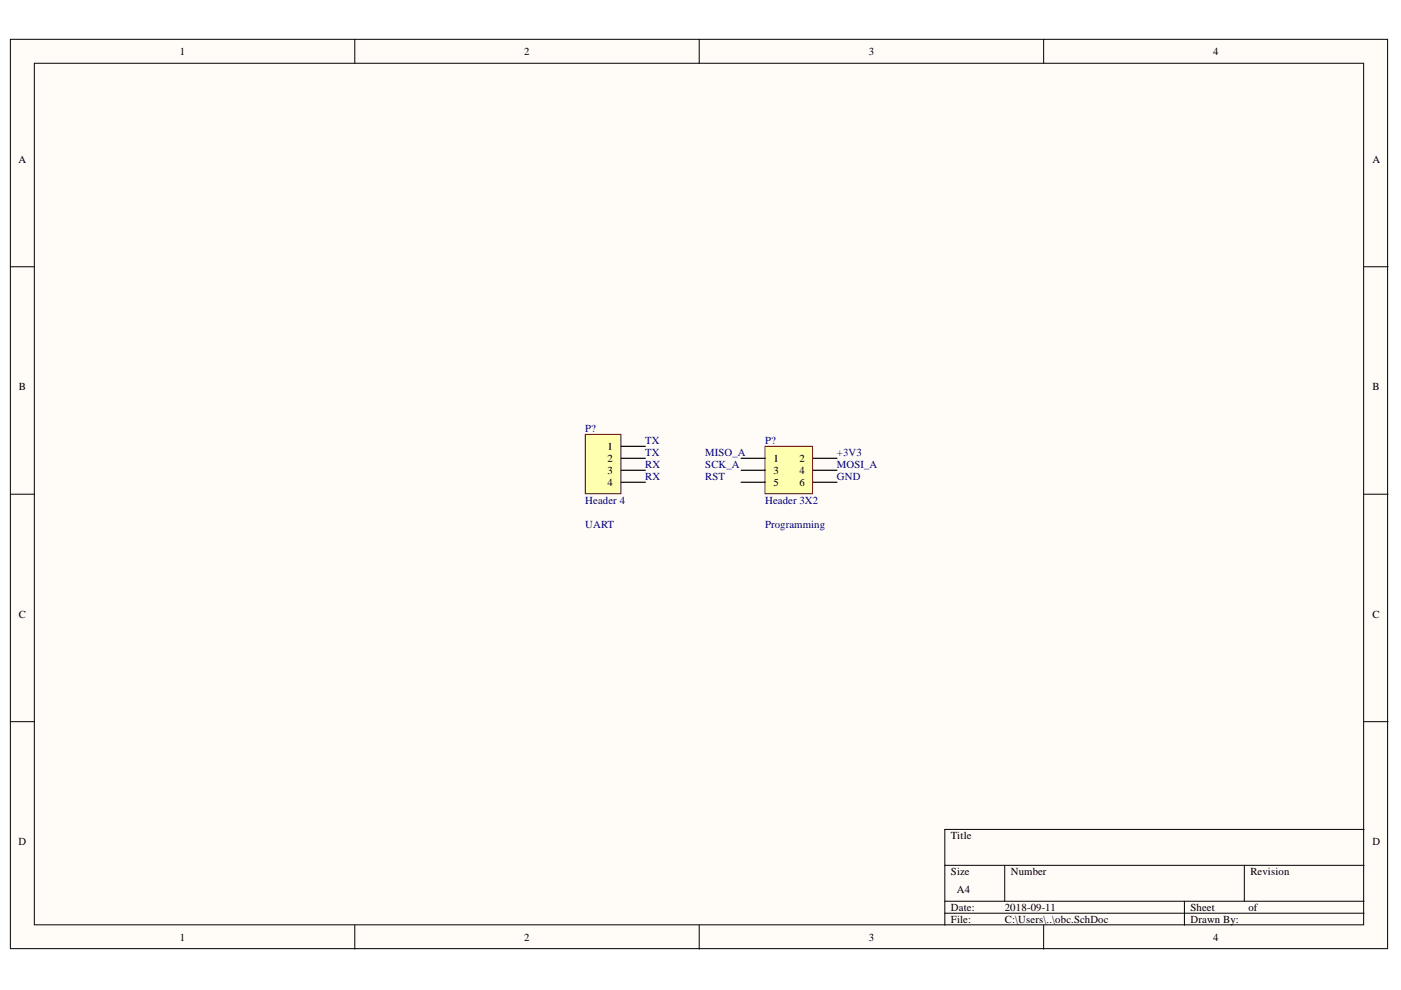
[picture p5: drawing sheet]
<svg xmlns="http://www.w3.org/2000/svg" width="297mm" height="210mm" viewBox="0 0 297 210" stroke-linecap="round" stroke-linejoin="round" font-family="sans-serif">
<defs><g id="words">
<g font-size="2.3">
<text x="38.1" y="11.7">1</text>
<text x="111.2" y="11.7">2</text>
<text x="184.2" y="11.7">3</text>
<text x="257.2" y="11.7">4</text>
<text x="3.9" y="34.5">A</text>
<text x="291" y="34.5">A</text>
<text x="4" y="82.7">B</text>
<text x="291" y="82.7">B</text>
<text x="128.8" y="95.4">1</text>
<text x="128.8" y="97.9">2</text>
<text x="128.8" y="100.4">3</text>
<text x="164" y="97.9">1</text>
<text x="164" y="100.4">3</text>
<text x="169.5" y="97.9">2</text>
<text x="169.5" y="100.4">4</text>
<text x="128.8" y="103">4</text>
<text x="164" y="103">5</text>
<text x="169.5" y="103">6</text>
<text x="4" y="130.9">C</text>
<text x="291" y="130.9">C</text>
<text x="3.9" y="179.2">D</text>
<text x="201.6" y="177.9">Title</text>
<text x="291" y="179.2">D</text>
<text x="201.6" y="185.5">Size</text>
<text x="214.3" y="185.5">Number</text>
<text x="265.1" y="185.5">Revision</text>
<text x="202.9" y="189.3">A4</text>
<text x="201.6" y="193.1">Date:</text>
<text x="201.6" y="195.7">File:</text>
<text x="213" y="193.1">2018-09-11</text>
<text x="213" y="195.7">C:\Users\..\obc.SchDoc</text>
<text x="252.4" y="193.1">Sheet</text>
<text x="252.4" y="195.7">Drawn By:</text>
<text x="264.7" y="193.1">of</text>
<text x="38.1" y="199.5">1</text>
<text x="111.2" y="199.5">2</text>
<text x="184.2" y="199.5">3</text>
<text x="257.2" y="199.5">4</text>
</g>
<g font-size="2.3" fill="#000080">
<text x="124.1" y="91.6">P?</text>
<text x="136.8" y="94.1">TX</text>
<text x="162.2" y="94.1">P?</text>
<text x="136.8" y="96.6">TX</text>
<text x="136.8" y="99.2">RX</text>
<text x="136.8" y="101.7">RX</text>
<text x="149.5" y="96.6">MISO_A</text>
<text x="149.5" y="99.2">SCK_A</text>
<text x="149.5" y="101.7">RST</text>
<text x="177.4" y="96.6">+3V3</text>
<text x="177.4" y="99.2">MOSI_A</text>
<text x="177.4" y="101.7">GND</text>
<text x="124.1" y="106.9">Header 4</text>
<text x="162.2" y="106.9">Header 3X2</text>
<text x="124.1" y="111.9">UART</text>
<text x="162.2" y="111.9">Programming</text>
</g>
</g></defs>
<g fill="#fffcf8" stroke="#000" stroke-width=".21">
<path d="M2.2 8.3h292v192.8h-292z"/>
<path d="M7.3 13.4h281.8v182.7h-281.8z"/>
</g>
<g fill="none" stroke="#000" stroke-width=".21">
<path d="M75.2 8.3v5.1M148.2 8.3v5.1M221.3 8.3v5.1M2.2 56.6h5.1M289.2 56.6h5.1M2.2 104.8h5.1M289.2 104.8h5.1M2.2 153h5.1M289.2 153h5.1M289.2 175.9h-88.9v20.3M75.2 196.2v5M148.2 196.2v5"/>
<path d="M200.3 183.5h88.9M200.3 191.1h88.9M200.3 193.6h88.9M213 183.5v7.6M221.3 196.2v5M251.1 191.1v5.1M263.8 183.5v7.6"/>
</g>
<path d="M124.1 92.1h7.5v12.6h-7.5z" fill="#ffffb0" stroke="#800000" stroke-width=".21"/>
<path d="M131.7 94.6h5.1M131.7 97.2h5.1M131.7 99.7h5.1M131.7 102.2h5.1" fill="none" stroke="#000" stroke-width=".25"/>
<path d="M162.2 94.6h10.1v10.1h-10.1z" fill="#ffffb0" stroke="#800000" stroke-width=".21"/>
<path d="M157.1 97.2h5.1M157.1 99.7h5.1M172.4 97.2h5.1M172.4 99.7h5.1M157.1 102.2h5.1M172.4 102.2h5.1" fill="none" stroke="#000" stroke-width=".25"/>
<use href="#words"/>
</svg>
